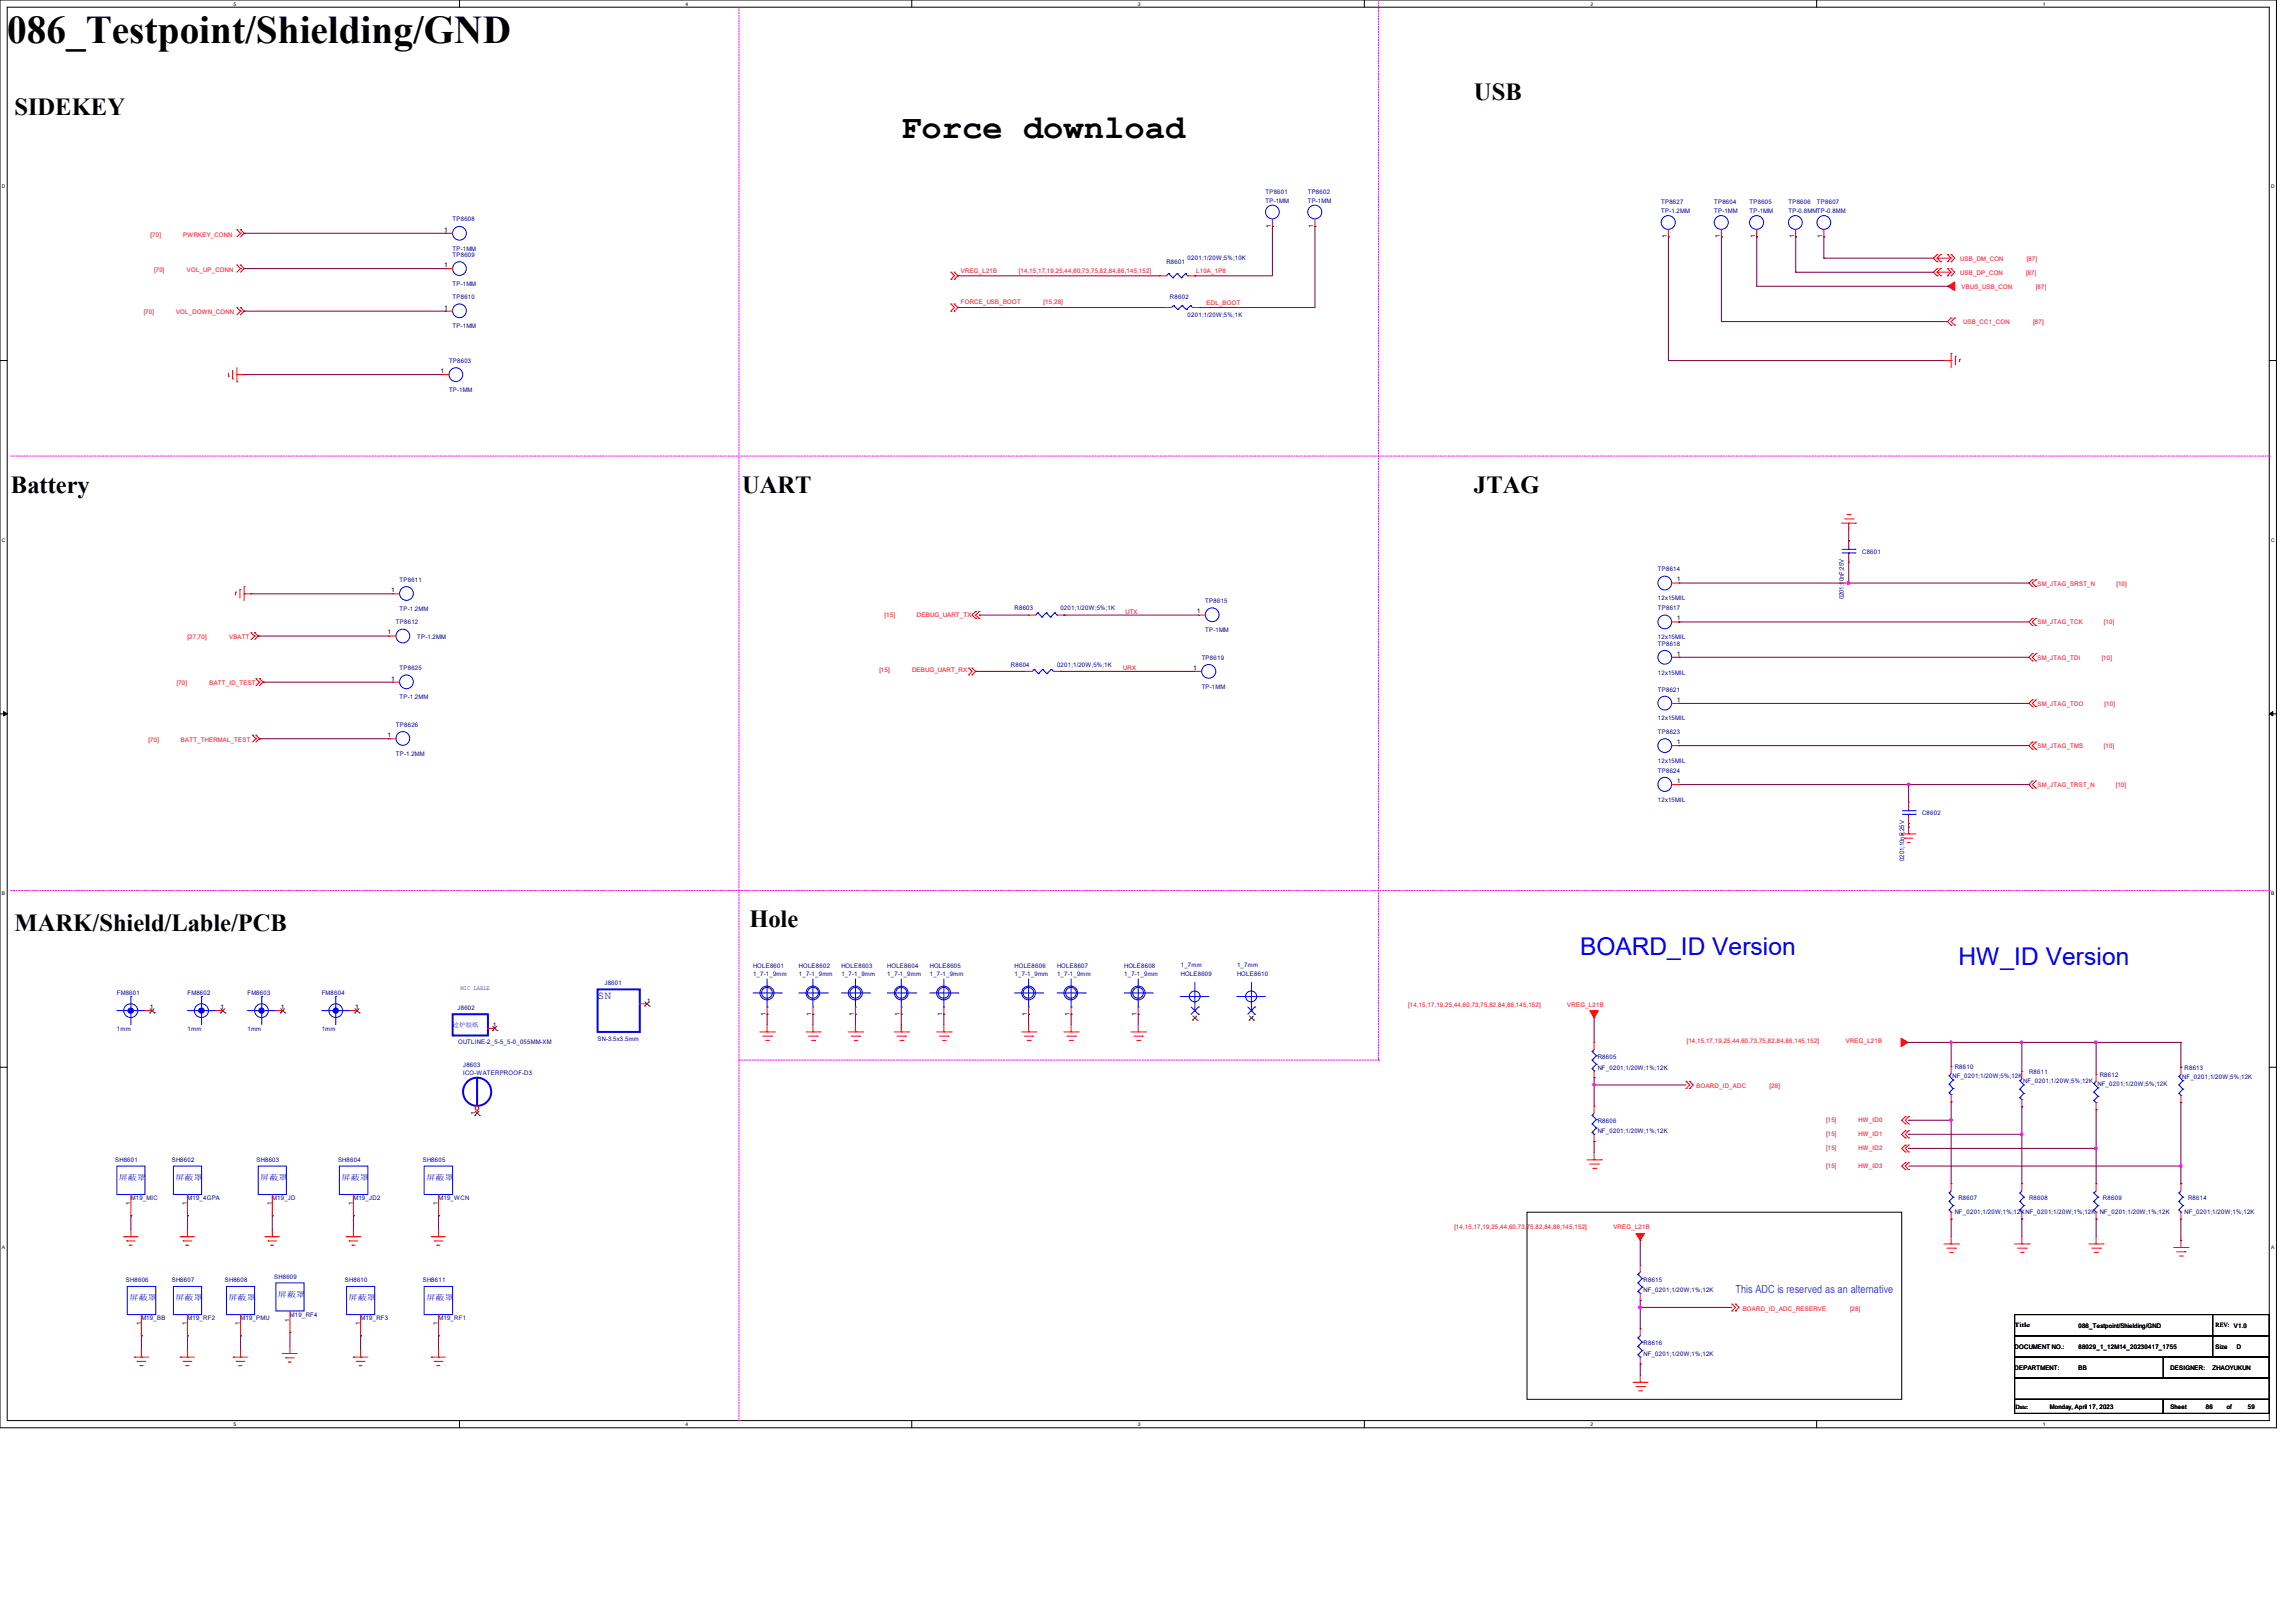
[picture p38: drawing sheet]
<svg xmlns="http://www.w3.org/2000/svg" width="297mm" height="210mm" viewBox="0 0 297 210" stroke-linecap="round" stroke-linejoin="round" font-family="sans-serif">
<defs><g id="words">
<text font-size="5.1" x=".9" y="5.5">086_Testpoint/Shielding/GND</text>
<text font-size="4.4" x="116.6" y="17.8">Force download</text>
<g font-size="3.2">
<text x="1.9" y="14.8">SIDEKEY</text>
<text x="190.7" y="13">USB</text>
<text x="1.4" y="63.8">Battery</text>
<text x="96" y="63.8">UART</text>
<text x="190.7" y="63.8">JTAG</text>
<text x="96.9" y="120">Hole</text>
<text x="1.9" y="120.4">MARK/Shield/Lable/PCB</text>
</g>
<g font-size="3.2" fill="#00f">
<text x="204.4" y="123.6">BOARD_ID Version</text>
<text x="253.3" y="124.9">HW_ID Version</text>
</g>
<text font-size="1.4" fill="#00f" x="77.3" y="129.2">SN</text>
<text font-size="1.4" fill="#8000ff" x="224.5" y="167.3">This ADC is reserved as an alternative</text>
<g font-size="1" fill="#00f">
<text x="15.4" y="152.7">屏蔽罩</text>
<text x="22.7" y="152.7">屏蔽罩</text>
<text x="33.7" y="152.7">屏蔽罩</text>
<text x="44.2" y="152.7">屏蔽罩</text>
<text x="55.2" y="152.7">屏蔽罩</text>
<text x="35.9" y="167.8">屏蔽罩</text>
<text x="16.8" y="168.2">屏蔽罩</text>
<text x="22.7" y="168.2">屏蔽罩</text>
<text x="29.5" y="168.2">屏蔽罩</text>
<text x="45.1" y="168.2">屏蔽罩</text>
<text x="55.2" y="168.2">屏蔽罩</text>
</g>
<g font-size=".8">
<text x="57.4" y="30">1</text>
<text x="164.4" y="29.5" transform="rotate(-90 164.4 29.5)">1</text>
<text x="169.9" y="29.5" transform="rotate(-90 169.9 29.5)">1</text>
<text x="57.4" y="34.5">1</text>
<text x="215.6" y="30.8" transform="rotate(-90 215.6 30.8)">1</text>
<text x="222.5" y="30.8" transform="rotate(-90 222.5 30.8)">1</text>
<text x="227" y="30.8" transform="rotate(-90 227 30.8)">1</text>
<text x="232.1" y="30.8" transform="rotate(-90 232.1 30.8)">1</text>
<text x="235.7" y="30.8" transform="rotate(-90 235.7 30.8)">1</text>
<text x="57.4" y="40">1</text>
<text x="57" y="48.3">1</text>
<text x="50.6" y="76.6">1</text>
<text x="216.9" y="75.2">1</text>
<text x="50.1" y="82.1">1</text>
<text x="154.8" y="79.4">1</text>
<text x="216.9" y="80.3">1</text>
<text x="50.6" y="88.1">1</text>
<text x="154.3" y="86.7">1</text>
<text x="216.9" y="84.8">1</text>
<text x="50.1" y="95.4">1</text>
<text x="216.9" y="90.8">1</text>
<text x="216.9" y="101.3">1</text>
<text x="216.9" y="96.3">1</text>
<text x="19.4" y="130.6">1</text>
<text x="28.5" y="130.6">1</text>
<text x="36.3" y="130.6">1</text>
<text x="45.9" y="130.6">1</text>
<text x="83.7" y="129.8">1</text>
<text x="99" y="131.4" transform="rotate(-90 99 131.4)">1</text>
<text x="104.9" y="131.4" transform="rotate(-90 104.9 131.4)">1</text>
<text x="110.4" y="131.4" transform="rotate(-90 110.4 131.4)">1</text>
<text x="116.4" y="131.4" transform="rotate(-90 116.4 131.4)">1</text>
<text x="121.9" y="131.4" transform="rotate(-90 121.9 131.4)">1</text>
<text x="132.8" y="131.4" transform="rotate(-90 132.8 131.4)">1</text>
<text x="138.3" y="131.4" transform="rotate(-90 138.3 131.4)">1</text>
<text x="147" y="131.4" transform="rotate(-90 147 131.4)">1</text>
<text x="63.8" y="132.8">1</text>
<text x="61.5" y="144.2" transform="rotate(-90 61.5 144.2)">1</text>
<text x="16.9" y="155.9" transform="rotate(-90 16.9 155.9)">1</text>
<text x="24.2" y="155.9" transform="rotate(-90 24.2 155.9)">1</text>
<text x="35.2" y="155.9" transform="rotate(-90 35.2 155.9)">1</text>
<text x="45.7" y="155.9" transform="rotate(-90 45.7 155.9)">1</text>
<text x="56.6" y="155.9" transform="rotate(-90 56.6 155.9)">1</text>
<text x="18.2" y="171.4" transform="rotate(-90 18.2 171.4)">1</text>
<text x="24.2" y="171.4" transform="rotate(-90 24.2 171.4)">1</text>
<text x="31" y="171.4" transform="rotate(-90 31 171.4)">1</text>
<text x="37.5" y="171" transform="rotate(-90 37.5 171)">1</text>
<text x="46.6" y="171.4" transform="rotate(-90 46.6 171.4)">1</text>
<text x="56.6" y="171.4" transform="rotate(-90 56.6 171.4)">1</text>
<text x="260.6" y="171.7">Title</text>
<text x="268.9" y="171.8">086_Testpoint/Shielding/GND</text>
<text x="286.6" y="171.7">REV:</text>
<text x="289" y="171.8">V1.0</text>
<text x="260.6" y="174.5">DOCUMENT NO.:</text>
<text x="260.6" y="177.2">DEPARTMENT:</text>
<text x="268.9" y="177.2">BB</text>
<text x="268.9" y="174.5">88029_1_12M14_20230417_1755</text>
<text x="280.8" y="177.2">DESIGNER:</text>
<text x="286.2" y="177.2">ZHAOYUKUN</text>
<text x="286.6" y="174.5">Size</text>
<text x="289.3" y="174.5">D</text>
<text x="260.7" y="182.3">Date:</text>
<text x="265.2" y="182.4">Monday, April 17, 2023</text>
<text x="280.8" y="182.4">Sheet</text>
<text x="285.3" y="182.4">86</text>
<text x="288" y="182.4">of</text>
<text x="290.8" y="182.4">59</text>
</g>
<g font-size=".8" fill="#000080">
<text x="58.5" y="28.7">TP8608</text>
<text x="163.7" y="25.1">TP8601</text>
<text x="163.7" y="26.2">TP-1MM</text>
<text x="169.2" y="25.1">TP8602</text>
<text x="169.2" y="26.2">TP-1MM</text>
<text x="214.9" y="26.5">TP8627</text>
<text x="214.9" y="27.6">TP-1.2MM</text>
<text x="221.7" y="26.5">TP8604</text>
<text x="221.7" y="27.6">TP-1MM</text>
<text x="226.3" y="26.5">TP8605</text>
<text x="226.3" y="27.6">TP-1MM</text>
<text x="231.4" y="26.5">TP8606</text>
<text x="231.4" y="27.6">TP-0.8MMTP-0.8MM</text>
<text x="235" y="26.5">TP8607</text>
<text x="58.5" y="32.4">TP-1MM</text>
<text x="58.5" y="33.2">TP8609</text>
<text x="150.9" y="34.2">R8601</text>
<text x="153.6" y="33.7">0201;1/20W;5%;10K</text>
<text x="58.5" y="37">TP-1MM</text>
<text x="58.5" y="38.7">TP8610</text>
<text x="151.3" y="38.7">R8602</text>
<text x="153.6" y="41">0201;1/20W;5%;1K</text>
<text x="58.1" y="46.9">TP8603</text>
<text x="58.5" y="42.5">TP-1MM</text>
<text x="58.1" y="50.7">TP-1MM</text>
<text x="240.9" y="71.6">C8601</text>
<text x="51.7" y="75.3">TP8611</text>
<text x="214.5" y="73.9">TP8614</text>
<text x="214.5" y="77.7">12x15MIL</text>
<text x="238.5" y="77.6" transform="rotate(-90 238.5 77.6)">0201;1</text>
<text x="238.5" y="75.2" transform="rotate(-90 238.5 75.2)">0nF;25V</text>
<text x="51.2" y="80.8">TP8612</text>
<text x="51.7" y="79">TP-1.2MM</text>
<text x="54" y="82.6">TP-1.2MM</text>
<text x="131.2" y="79">R8603</text>
<text x="137.2" y="79">0201;1/20W;5%;1K</text>
<text x="155.9" y="78.1">TP8615</text>
<text x="155.9" y="81.8">TP-1MM</text>
<text x="214.5" y="83.5">TP8618</text>
<text x="214.5" y="79">TP8617</text>
<text x="214.5" y="82.7">12x15MIL</text>
<text x="51.7" y="86.7">TP8625</text>
<text x="130.8" y="86.3">R8604</text>
<text x="136.7" y="86.3">0201;1/20W;5%;1K</text>
<text x="155.4" y="85.3">TP8619</text>
<text x="155.4" y="89.1">TP-1MM</text>
<text x="214.5" y="87.3">12x15MIL</text>
<text x="214.5" y="89.5">TP8621</text>
<text x="51.2" y="94.1">TP8626</text>
<text x="51.7" y="90.5">TP-1.2MM</text>
<text x="214.5" y="93.2">12x15MIL</text>
<text x="214.5" y="95">TP8623</text>
<text x="51.2" y="97.8">TP-1.2MM</text>
<text x="214.5" y="100">TP8624</text>
<text x="214.5" y="98.7">12x15MIL</text>
<text x="214.5" y="103.8">12x15MIL</text>
<text x="248.6" y="105.5">C8602</text>
<text x="246.3" y="111.4" transform="rotate(-90 246.3 111.4)">0201;10nF;25V</text>
<text x="97.4" y="125.2">HOLE8601</text>
<text x="103.3" y="125.2">HOLE8602</text>
<text x="108.8" y="125.2">HOLE8603</text>
<text x="114.8" y="125.2">HOLE8604</text>
<text x="120.3" y="125.2">HOLE8605</text>
<text x="131.2" y="125.2">HOLE8606</text>
<text x="136.7" y="125.2">HOLE8607</text>
<text x="145.4" y="125.2">HOLE8608</text>
<text x="152.7" y="125.1">1_7mm</text>
<text x="160" y="125.1">1_7mm</text>
<text x="15.1" y="128.8">FM8601</text>
<text x="24.3" y="128.8">FM8602</text>
<text x="32" y="128.8">FM8603</text>
<text x="41.6" y="128.8">FM8604</text>
<text x="59.2" y="130.7">J8602</text>
<text x="78.2" y="127.5">J8601</text>
<text x="97.4" y="126.3">1_7-1_9mm</text>
<text x="103.3" y="126.3">1_7-1_9mm</text>
<text x="108.8" y="126.3">1_7-1_9mm</text>
<text x="114.8" y="126.3">1_7-1_9mm</text>
<text x="120.3" y="126.3">1_7-1_9mm</text>
<text x="131.2" y="126.3">1_7-1_9mm</text>
<text x="136.7" y="126.3">1_7-1_9mm</text>
<text x="145.4" y="126.3">1_7-1_9mm</text>
<text x="152.7" y="126.2">HOLE8609</text>
<text x="160" y="126.2">HOLE8610</text>
<text x="15.1" y="133.3">1mm</text>
<text x="24.3" y="133.3">1mm</text>
<text x="32" y="133.3">1mm</text>
<text x="41.6" y="133.3">1mm</text>
<text x="59.3" y="135.1">OUTLINE-2_5-5_5-0_055MM-XM</text>
<text x="77.3" y="134.7">SN-3.5x3.5mm</text>
<text x="206.7" y="137">R8605</text>
<text x="59.9" y="138">J8603</text>
<text x="59.9" y="139.1">ICO-WATERPROOF-D3</text>
<text x="206.7" y="138.4">NF_0201;1/20W;1%;12K</text>
<text x="252.6" y="139.5">NF_0201;1/20W;5%;12K</text>
<text x="252.9" y="138.3">R8610</text>
<text x="261.7" y="140.1">NF_0201;1/20W;5%;12K</text>
<text x="262.5" y="138.9">R8611</text>
<text x="271.3" y="140.5">NF_0201;1/20W;5%;12K</text>
<text x="271.6" y="139.3">R8612</text>
<text x="282.3" y="139.6">NF_0201;1/20W;5%;12K</text>
<text x="282.6" y="138.4">R8613</text>
<text x="206.7" y="145.2">R8606</text>
<text x="206.7" y="146.6">NF_0201;1/20W;1%;12K</text>
<text x="14.9" y="150.4">SH8601</text>
<text x="16.9" y="155.3">M19_MIC</text>
<text x="22.2" y="150.4">SH8602</text>
<text x="24.3" y="155.3">M19_4GPA</text>
<text x="33.2" y="150.4">SH8603</text>
<text x="35.2" y="155.3">M19_JD</text>
<text x="43.7" y="150.4">SH8604</text>
<text x="45.7" y="155.3">M19_JD2</text>
<text x="54.7" y="150.4">SH8605</text>
<text x="56.7" y="155.3">M19_WCN</text>
<text x="253.3" y="155.3">R8607</text>
<text x="262.5" y="155.3">R8608</text>
<text x="272" y="155.3">R8609</text>
<text x="283" y="155.3">R8614</text>
<text x="252.9" y="157.1">NF_0201;1/20W;1%;12KNF_0201;1/20W;1%;12K NF_0201;1/20W;1%;12K</text>
<text x="282.6" y="157.1">NF_0201;1/20W;1%;12K</text>
<text x="16.3" y="165.9">SH8606</text>
<text x="22.2" y="165.9">SH8607</text>
<text x="29.1" y="165.9">SH8608</text>
<text x="35.5" y="165.5">SH8609</text>
<text x="44.6" y="165.9">SH8610</text>
<text x="54.7" y="165.9">SH8611</text>
<text x="212.6" y="165.8">R8615</text>
<text x="212.6" y="167.2">NF_0201;1/20W;1%;12K</text>
<text x="18.3" y="170.9">M19_BB</text>
<text x="24.3" y="170.9">M19_RF2</text>
<text x="31.1" y="170.9">M19_PMU</text>
<text x="37.5" y="170.4">M19_RF4</text>
<text x="46.7" y="170.9">M19_RF3</text>
<text x="56.7" y="170.9">M19_RF1</text>
<text x="212.6" y="174.1">R8616</text>
<text x="212.6" y="175.4">NF_0201;1/20W;1%;12K</text>
</g>
<g font-size=".8" fill="#f00">
<text x="19.5" y="30.6">[70]</text>
<text x="19.9" y="35.2">[70]</text>
<text x="23.7" y="30.6">PWRKEY_CONN</text>
<text x="24.2" y="35.2">VOL_UP_CONN</text>
<text x="124.3" y="35.3">VREG_L21B</text>
<text x="131.8" y="35.3">[14,15,17,19,25,44,60,73,75,82,84,86,145,152]</text>
<text x="154.7" y="35.3">L10A_1P8</text>
<text x="253.6" y="33.8">USB_DM_CON</text>
<text x="253.6" y="35.6">USB_DP_CON</text>
<text x="262.1" y="35.6">[87]</text>
<text x="262.2" y="33.8">[87]</text>
<text x="18.6" y="40.6">[70]</text>
<text x="22.8" y="40.6">VOL_DOWN_CONN</text>
<text x="124.3" y="39.4">FORCE_USB_BOOT</text>
<text x="135" y="39.4">[15,28]</text>
<text x="156.1" y="39.4">EDL_BOOT</text>
<text x="253.7" y="37.3">VBUS_USB_CON</text>
<text x="254" y="41.9">USB_CC1_CON</text>
<text x="263" y="41.9">[87]</text>
<text x="263.4" y="37.3">[87]</text>
<text x="263.6" y="75.8">SM_JTAG_SRST_N</text>
<text x="273.8" y="75.8">[10]</text>
<text x="24.3" y="82.7">[27,70]</text>
<text x="29.6" y="82.7">VBATT</text>
<text x="114.4" y="79.8">[15]</text>
<text x="118.6" y="79.8">DEBUG_UART_TX</text>
<text x="145.6" y="79.4">UTX</text>
<text x="263.6" y="80.8">SM_JTAG_TCK</text>
<text x="272.2" y="80.8">[10]</text>
<text x="22.9" y="88.6">[70]</text>
<text x="27.1" y="88.6">BATT_ID_TEST</text>
<text x="113.7" y="87">[15]</text>
<text x="118" y="87">DEBUG_UART_RX</text>
<text x="145.3" y="86.7">URX</text>
<text x="263.6" y="85.3">SM_JTAG_TDI</text>
<text x="271.9" y="85.3">[10]</text>
<text x="19.2" y="96">[70]</text>
<text x="23.4" y="96">BATT_THERMAL_TEST</text>
<text x="263.6" y="91.3">SM_JTAG_TDO</text>
<text x="272.2" y="91.3">[10]</text>
<text x="263.6" y="96.8">SM_JTAG_TMS</text>
<text x="263.6" y="101.8">SM_JTAG_TRST_N</text>
<text x="272.2" y="96.8">[10]</text>
<text x="273.7" y="101.8">[10]</text>
<text x="182.2" y="130.3">[14,15,17,19,25,44,60,73,75,82,84,86,145,152]</text>
<text x="202.7" y="130.3">VREG_L21B</text>
<text x="218.2" y="135">[14,15,17,19,25,44,60,73,75,82,84,86,145,152]</text>
<text x="238.8" y="135">VREG_L21B</text>
<text x="219.5" y="140.8">BOARD_ID_ADC</text>
<text x="228.9" y="140.8">[28]</text>
<text x="236.2" y="145.2">[15]</text>
<text x="236.2" y="147">[15]</text>
<text x="236.2" y="148.8">[15]</text>
<text x="240.4" y="145.2">HW_ID0</text>
<text x="240.4" y="147">HW_ID1</text>
<text x="240.4" y="148.8">HW_ID2</text>
<text x="236.2" y="151.1">[15]</text>
<text x="240.4" y="151.1">HW_ID3</text>
<text x="188.1" y="159">[14,15,17,19,25,44,60,73,75,82,84,86,145,152]</text>
<text x="208.7" y="159">VREG_L21B</text>
<text x="225.4" y="169.6">BOARD_ID_ADC_RESERVE</text>
<text x="239.3" y="169.6">[28]</text>
</g>
<g font-size=".8" fill="#00f">
<text x="59.6" y="128.1">MIC LABLE</text>
<text x="58.5" y="132.8">过炉胶纸</text>
</g>
<g font-size=".6">
<text x="30.2" y=".7">5</text>
<text x="88.7" y=".7">4</text>
<text x="147.2" y=".7">3</text>
<text x="205.7" y=".7">2</text>
<text x="264.2" y=".7">1</text>
<text x=".3" y="24.4">D</text>
<text x="293.8" y="24.4">D</text>
<text x=".3" y="70.1">C</text>
<text x="293.8" y="70.1">C</text>
<text x=".3" y="115.8">B</text>
<text x="293.8" y="115.8">B</text>
<text x=".3" y="161.5">A</text>
<text x="293.8" y="161.5">A</text>
<text x="30.2" y="184.5">5</text>
<text x="88.7" y="184.5">4</text>
<text x="147.2" y="184.5">3</text>
<text x="205.7" y="184.5">2</text>
<text x="264.2" y="184.5">1</text>
</g>
</g></defs>
<g fill="none" stroke="#000" stroke-width=".13">
<path d="M0 0h294.5v184.7h-294.5zM.9 .9h292.6v182.9h-292.6zM59.4 0v.9M117.9 0v.9M176.5 0v.9M235 0v.9M0 46.7h.9M293.5 46.7h1M0 92.4h.9M.5 92.1l.4 .3-.4 .2zM293.5 92.4l.5-.3v.5zM293.5 92.4h1"/>
<path d="M0 138.1h.9M293.5 138.1h1M197.5 156.8h48.5v24.3h-48.5zM59.4 183.8v.9M117.9 183.8v.9M176.5 183.8v.9M235 183.8v.9"/>
</g>
<path d="M.5 92.1l.4 .3-.4 .2zM293.5 92.4l.5-.3v.5z" fill="#000"/>
<path d="M95.6 .9v182.9M178.3 0v137.2M1.4 59h292.1M293.5 59h.1M1.4 115.2h292.1M293.5 115.2h.1M95.6 137.2h82.7M178.3 137.2h.1M95.6 183.8h.1" fill="none" stroke="#f0f" stroke-width=".13" stroke-dasharray=".2 .2"/>
<g fill="none" stroke="#f00" stroke-width=".13">
<path d="M250.6 33.9h.1M250.6 32.9h.1M250.6 33.4h.1M250.6 35.7h.1M250.6 34.8h.1M250.6 35.2h.1M250.6 32.9l-.5 .5 .5 .5M250.6 33.4l.4 .5M250.6 33.4h1.8M250.6 34.8l-.5 .4 .5 .5M250.6 35.2l.4 .5M250.6 35.2h1.8"/>
<path d="M251 32.9h.1M251 33.9h.1M251 34.8h.1M251 35.7h.1M251 34.8l-.4 .4M251 32.9l-.4 .5M251.9 32.9h.1M251.9 33.9h.1M251.9 34.8h.1M251.9 35.7h.1M251.9 32.9l.5 .5M251.9 34.8l.5 .4"/>
<path d="M252.4 32.9h.1M252.4 33.9h.1M252.4 34.8h.1M252.4 35.7h.1M252.4 32.9l.5 .5-.5 .5M252.4 33.4l-.5 .5M252.4 34.8l.5 .4-.5 .5M252.4 35.2l-.5 .5M29.5 48.7h.1M29.5 48.3v.4M30.1 49h.1M30.1 47.9v1.1"/>
<path d="M30.6 48.5h.1M30.6 49.4h.1M30.6 48.5h1M30.6 47.6v1.8M251.5 46.7h.9M252.4 46.7h.1M252.4 45.7h.1M252.4 45.7v1.9M252.9 46.1h.1M252.9 46.1v1.1M253.5 46.5h.1M253.5 46.5v.3"/>
<path d="M30.5 76.6h.1M30.5 76.6v.4M31 76.3h.1M31 76.3v1.1M31.6 76.8h.1M31.6 75.9h.1M31.6 76.8h.9M31.6 75.9v1.8M238.2 67.7h1.8M238.6 67.1h1.1M238.9 66.6h.4M239.1 67.7h.1"/>
<path d="M239.1 67.7v.9M239.3 66.6h.1M239.7 67.1h.1M240 67.7h.1M32.5 81.9h.1M32.5 81.9l.4 .4M32.9 82.3h.1M32.9 81.9h.1M32.9 82.3l-.4 .5M32.9 81.9l.5 .4M33.4 82.3h.1M33.4 82.3l-.5 .5"/>
<path d="M246 107.9h.1M246 107.9h1.8M246.3 108.5h.1M246.3 108.5h1.1M246.7 109h.1M246.7 109h.4M246.9 107.9h.1M246.9 107v.9M98.3 133.5h1.9M98.7 134.1h1.1M99.1 134.6h.3M99.2 133.5h.1"/>
<path d="M99.2 132.6v.9M99.4 134.6h.1M99.8 134.1h.1M100.2 133.5h.1M104.3 133.5h1.8M104.6 134.1h1.1M105 134.6h.4M105.2 133.5h.1M105.2 132.6v.9M105.4 134.6h.1M105.7 134.1h.1M106.1 133.5h.1"/>
<path d="M109.7 133.5h1.9M110.1 134.1h1.1M110.5 134.6h.3M110.7 133.5h.1M110.7 132.6v.9M110.8 134.6h.1M111.2 134.1h.1M111.6 133.5h.1M115.7 133.5h1.8M116 134.1h1.1M116.4 134.6h.4M116.6 133.5h.1"/>
<path d="M116.6 132.6v.9M116.8 134.6h.1M117.1 134.1h.1M117.5 133.5h.1M121.2 133.5h1.8M121.5 134.1h1.1M121.9 134.6h.4M122.1 133.5h.1M122.1 132.6v.9M122.3 134.6h.1M122.6 134.1h.1M123 133.5h.1"/>
<path d="M132.2 133.5h1.8M132.5 134.1h1.1M132.9 134.6h.4M133.1 133.5h.1M133.1 132.6v.9M133.3 134.6h.1M133.6 134.1h.1M134 133.5h.1M137.6 133.5h1.8M138 134.1h1.1M138.3 134.6h.4M138.6 133.5h.1"/>
<path d="M138.6 132.6v.9M138.7 134.6h.1M139.1 134.1h.1M139.4 133.5h.1M146.3 133.5h1.9M146.7 134.1h1.1M147.1 134.6h.3M147.2 133.5h.1M147.2 132.6v.9M147.4 134.6h.1M147.8 134.1h.1M148.2 133.5h.1"/>
<path d="M16.9 159.1v.9M24.3 159.1v.9M35.2 159.1v.9M45.7 159.1v.9M56.7 159.1v.9M205.3 150.1h1.8M205.7 150.6h1.1M206 151.2h.4M206.2 150.1h.1M206.2 149.1v1M206.4 151.2h.1M206.8 150.6h.1"/>
<path d="M207.1 150.1h.1M16 160h.1M16 160h1.9M16.4 160.6h.1M16.4 160.6h1.1M16.8 161.1h.1M16.8 161.1h.3M16.9 160h.1M17.4 175.6h.1M17.4 175.6h1.8M17.7 176.1h.1M17.7 176.1h1.1"/>
<path d="M18.1 176.7h.1M18.1 176.7h.4M18.3 175.6h.1M18.3 174.7v.9M23.3 160h.1M23.3 175.6h.1M23.3 160h1.8M23.3 175.6h1.8M23.7 160.6h.1M23.7 176.1h.1M23.7 160.6h1.1M23.7 176.1h1.1"/>
<path d="M24 161.1h.1M24 176.7h.1M24 161.1h.4M24 176.7h.4M24.3 160h.1M24.3 175.6h.1M24.3 174.7v.9M30.2 175.6h.1M30.2 175.6h1.8M30.6 176.1h.1M30.6 176.1h1.1M30.9 176.7h.1"/>
<path d="M30.9 176.7h.4M31.1 175.6h.1M31.1 174.7v.9M34.3 160h.1M34.3 160h1.9M34.7 160.6h.1M34.7 160.6h1.1M35.1 161.1h.1M35.1 161.1h.3M35.2 160h.1M36.6 175.1h.1M36.6 175.1h1.8"/>
<path d="M37 175.7h.1M37 175.7h1.1M37.3 176.2h.1M37.3 176.2h.4M37.5 175.1h.1M37.5 174.2v.9M44.8 160h.1M44.8 160h1.9M45.2 160.6h.1M45.2 160.6h1.1M45.6 161.1h.1M45.6 161.1h.3"/>
<path d="M45.7 160h.1M45.7 175.6h.1M45.7 175.6h1.9M46.1 176.1h.1M46.1 176.1h1.1M46.5 176.7h.1M46.5 176.7h.3M46.7 175.6h.1M46.7 174.7v.9M55.8 160h.1M55.8 175.6h.1M55.8 160h1.8"/>
<path d="M55.8 175.6h1.8M56.2 160.6h.1M56.2 176.1h.1M56.2 160.6h1.1M56.2 176.1h1.1M56.5 161.1h.1M56.5 176.7h.1M56.5 161.1h.4M56.5 176.7h.4M56.7 160h.1M56.7 175.6h.1M56.7 174.7v.9"/>
<path d="M211.2 178.9h1.9M211.6 179.4h1.1M212 180h.3M212.2 178.9h.1M212.2 178v.9M212.3 180h.1M212.7 179.4h.1M213.1 178.9h.1M251.5 161h1.8M251.8 161.5h1.1M252.2 162.1h.4M252.4 161h.1"/>
<path d="M252.4 160v1M252.6 162.1h.1M252.9 161.5h.1M253.3 161h.1M260.6 161h1.9M261 161.5h1.1M261.4 162.1h.3M261.5 161h.1M261.5 160v1M261.7 162.1h.1M262.1 161.5h.1M262.5 161h.1"/>
<path d="M270.2 161h1.8M270.6 161.5h1.1M270.9 162.1h.4M271.1 161h.1M271.1 160v1M271.3 162.1h.1M271.7 161.5h.1M272 161h.1M281.2 161.4h1.8M281.6 162h1.1M281.9 162.5h.4M282.1 161.4h.1"/>
<path d="M282.1 160.5v.9M282.3 162.5h.1M282.7 162h.1M283 161.4h.1"/>
</g>
<path d="M251.9 37l1-.5v1.1z" fill-rule="evenodd" fill="#f00"/>
<g fill="none" stroke="#f00" stroke-width=".13">
<path d="M30.6 29.7h.1M30.6 34.3h.1M30.6 39.8h.1M30.6 29.7l.5 .5M30.6 34.3l.5 .5M30.6 39.8l.5 .5M31.1 30.2h.1M31.1 29.7h.1M31.1 34.8h.1M31.1 34.3h.1M31.1 39.8h.1M31.1 30.2l-.5 .4"/>
<path d="M31.1 29.7l.5 .5M31.1 34.8l-.5 .4M31.1 34.3l.5 .5M31.1 39.8l.5 .5M31.6 30.2h.1M31.6 34.8h.1M31.6 30.2l-.5 .4M31.6 34.8l-.5 .4M123 35.2h.1M123 36.2h.1M123 39.3h.1M123 35.2l.4 .5-.4 .5"/>
<path d="M123 39.3l.4 .5-.4 .5M123.4 36.2h.1M123.4 35.2h.1M123.4 39.3h.1M123.4 35.2l.5 .5-.5 .5M123.4 39.3l.5 .5-.5 .5M251.9 37l1-.5v1.1zM31.1 40.3h.1M31.1 40.3l-.5 .4M31.6 40.3h.1M31.6 40.3l-.5 .4M123 40.3h.1"/>
<path d="M123.4 40.3h.1M252.4 41.1h.1M252.4 42.1h.1M252.4 41.1l-.5 .5 .5 .5M252.9 42.1h.1M252.9 41.1h.1M252.9 41.1l-.5 .5 .5 .5M126.2 79.1h.1M126.2 79.1l-.5 .5 .5 .4M126.7 79.1h.1M126.7 79.1l-.5 .5 .5 .4M262.9 75h.1"/>
<path d="M262.9 75.9h.1M262.9 75l-.4 .4 .4 .5M263.4 75.9h.1M263.4 75h.1M263.4 75l-.5 .4 .5 .5M32.7 95.1h.1M32.7 95.1l.4 .5M33.1 87.8h.1M33.1 95.6h.1M33.1 95.1h.1M33.1 87.8l.5 .5M33.1 95.6l-.4 .4"/>
<path d="M33.1 95.1l.5 .5M33.6 88.3h.1M33.6 87.8h.1M33.6 95.6h.1M33.6 88.3l-.5 .4M33.6 87.8l.4 .5M33.6 95.6l-.5 .4M34 88.3h.1M34 88.3l-.4 .4M125.3 86.4h.1M125.3 87.3h.1M125.3 86.4l.4 .5-.4 .4"/>
<path d="M125.7 87.3h.1M125.7 86.4h.1M125.7 86.4l.5 .5-.5 .4M126.2 80h.1M126.7 80h.1M262.9 80h.1M262.9 80.9h.1M262.9 84.6h.1M262.9 85.5h.1M262.9 90.6h.1M262.9 91.4h.1M262.9 96h.1"/>
<path d="M262.9 96.9h.1M262.9 80l-.4 .5 .4 .4M262.9 84.6l-.4 .4 .4 .5M262.9 90.6l-.4 .4 .4 .4M262.9 96l-.4 .5 .4 .4M263.4 80.9h.1M263.4 80h.1M263.4 85.5h.1M263.4 84.6h.1M263.4 91.4h.1M263.4 90.6h.1M263.4 96.9h.1"/>
<path d="M263.4 96h.1M263.4 80l-.5 .5 .5 .4M263.4 84.6l-.5 .4 .5 .5M263.4 90.6l-.5 .4 .5 .4M263.4 96l-.5 .5 .5 .4M262.9 101h.1M262.9 102h.1M262.9 101l-.4 .5 .4 .5M263.4 102h.1M263.4 101h.1M263.4 101l-.5 .5 .5 .5"/>
</g>
<path d="M245.9 134.3l.9 .6-.9 .5z" fill-rule="evenodd" fill="#f00"/>
<path d="M245.9 134.3l.9 .6-.9 .5zM246.5 144.5h.1M246.5 145.4h.1M246.5 144.5l-.5 .4 .5 .5M246.9 144.5h.1M246.9 145.4h.1M246.9 144.5l-.4 .4 .4 .5" fill="none" stroke="#f00" stroke-width=".13"/>
<path d="M205.7 130.8h1.1l-.6 .9z" fill-rule="evenodd" fill="#f00"/>
<g fill="none" stroke="#f00" stroke-width=".13">
<path d="M205.7 130.8h1.1l-.6 .9zM218.1 139.9h.1M218.1 139.9l.5 .5-.5 .4M218.6 139.9h.1M218.6 139.9l.4 .5-.4 .4M218.1 140.8h.1M218.6 140.8h.1M246.5 146.3h.1M246.5 147.2h.1M246.5 148.2h.1M246.5 149.1h.1M246.5 150.5h.1"/>
<path d="M246.5 151.3h.1M246.5 146.3l-.5 .5 .5 .4M246.5 148.2l-.5 .4 .5 .5M246.5 150.5l-.5 .4 .5 .4M246.9 146.3h.1M246.9 147.2h.1M246.9 148.2h.1M246.9 149.1h.1M246.9 150.5h.1M246.9 151.3h.1M246.9 146.3l-.4 .5 .4 .4M246.9 148.2l-.4 .4 .4 .5"/>
<path d="M246.9 150.5l-.4 .4 .4 .4"/>
</g>
<path d="M211.6 159.6h1.1l-.5 .9z" fill-rule="evenodd" fill="#f00"/>
<g fill="none" stroke="#f00" stroke-width=".13">
<path d="M164.6 29.3h.1M164.6 28.4v.9M57.1 48.5h.1M57.1 48.5h1M110.7 131.2h.1M110.7 130.3v.9M116.6 131.2h.1M116.6 130.3v.9M133.1 131.2h.1M133.1 130.3v.9M271.1 139h.1M271.1 139v.9"/>
<path d="M24.3 157.3h.1M24.3 154.6v2.7M211.6 159.6h1.1l-.5 .9zM271.1 143.6h.1M271.1 153.2h.1M271.1 157.7h.1M271.1 142.7v.9M271.1 153.2v.9M271.1 156.8v.9M31.1 172.8h.1M31.1 170.1v2.7M46.7 172.8h.1"/>
<path d="M46.7 170.1v2.7M224 169.6h.1M224 168.7h.1M224 168.7l.5 .5-.5 .4M224.5 169.6h.1M224.5 168.7h.1M224.5 168.7l.5 .5-.5 .4"/>
</g>
<path d="M260.6 170.1h25.6v2.7h-25.6zM260.6 172.8h25.6v2.8h-25.6zM260.6 178.3h32.9v2.8h-32.9zM260.6 175.6h32.9v2.7h-32.9zM279.8 175.6h13.7v2.7h-13.7zM286.2 170.1h7.3v2.7h-7.3zM286.2 172.8h7.3v2.8h-7.3zM260.6 181.1h19.2v1.8h-19.2zM279.8 181.1h13.7v1.8h-13.7z" fill="none" stroke="#000" stroke-width=".13"/>
<g fill="none" stroke="#00f" stroke-width=".13">
<path d="M15.1 130.8h3.7M16.9 128.9h.1M16.9 128.9v3.7M18.8 130.8h.1M108.8 128.5h3.7M110.7 130.3h.1M110.7 126.7v3.6M112.5 128.5h.1M114.8 128.5h3.6M116.6 130.3h.1M116.6 126.7v3.6M118.4 128.5h.1"/>
<path d="M131.2 128.5h3.7M133.1 130.3h.1M133.1 126.7v3.6M134.9 128.5h.1M271.1 139.9l-.3 .3M22.4 150.9h3.7v3.7h-3.7zM270.8 140.2h.1M270.8 141.3h.1M270.8 142.4h.1M270.8 154.3h.1M270.8 155.4h.1M270.8 156.5h.1"/>
<path d="M270.8 140.2l.6 .6M270.8 141.3l.6 .6M270.8 142.4l.3 .3M270.8 154.3l.6 .6M270.8 155.4l.6 .6M270.8 156.5l.3 .3M271.1 142.7h.1M271.1 156.8h.1M271.1 154.1l-.3 .2M271.4 140.8h.1M271.4 141.9h.1M271.4 154.9h.1"/>
<path d="M271.4 156h.1M271.4 140.8l-.6 .5M271.4 141.9l-.6 .5M271.4 154.9l-.6 .5M271.4 156l-.6 .5M29.3 166.5h3.6v3.6h-3.6zM44.8 166.5h3.7v3.6h-3.7z"/>
<circle cx="164.6" cy="27.4" r=".89"/>
<circle cx="59" cy="48.5" r=".89"/>
<circle cx="16.9" cy="130.8" r=".9"/>
<circle cx="110.6" cy="128.5" r=".7"/>
<circle cx="110.6" cy="128.5" r=".9"/>
<circle cx="116.6" cy="128.5" r=".89"/>
<circle cx="116.6" cy="128.5" r=".71"/>
<circle cx="133" cy="128.5" r=".7"/>
<circle cx="133.1" cy="128.5" r=".89"/>
</g>
<circle cx="16.9" cy="130.8" r=".35" fill="#00f"/>
<g fill="none" stroke="#00f" stroke-width=".13">
<path d="M238.3 71.5h1.6M238.3 71.1h1.6M239.1 71.1h.1M239.1 71.5h.1M239.1 70.9v.2M239.1 71.5v.3M239.9 71.5h.1M239.9 71.1h.1M32 130.8h3.7M33.9 128.9h.1M33.9 128.9v3.7M35.7 130.8h.1"/>
<path d="M97.4 128.5h3.6M99.2 130.3h.1M99.2 126.7v3.6M101 128.5h.1M145.4 128.5h3.7M147.2 130.3h.1M147.2 126.7v3.6M149.1 128.5h.1M33.4 150.9h3.6v3.7h-3.6zM54.9 166.5h3.6v3.6h-3.6z"/>
<circle cx="227.2" cy="28.8" r=".9"/>
<circle cx="235.9" cy="28.8" r=".89"/>
<circle cx="16.9" cy="130.8" r=".35"/>
<circle cx="33.8" cy="130.8" r=".89"/>
<circle cx="99.2" cy="128.5" r=".7"/>
<circle cx="99.2" cy="128.5" r=".9"/>
<circle cx="147.2" cy="128.5" r=".7"/>
<circle cx="147.2" cy="128.5" r=".9"/>
</g>
<g fill="none" stroke="#f00" stroke-width=".13">
<path d="M227.2 30.6h.1M227.2 29.7v.9M235.9 30.6h.1M235.9 29.7v.9M239.1 70h.1M239.1 72.7h.1M239.1 70v.9M239.1 71.8v.9M18.8 130.8h.9M19.7 130.8h.1M99.2 131.2h.1M99.2 130.3v.9"/>
<path d="M147.2 131.2h.1M147.2 130.3v.9M35.2 157.3h.1M35.2 154.6v2.7M56.7 172.8h.1M56.7 170.1v2.7"/>
</g>
<path d="M19.4 131.1h.1M19.4 130.5l.6 .6M19.9 130.5l-.5 .6M20 131.1h.1" fill="none" stroke="#804000" stroke-width=".13"/>
<circle cx="33.8" cy="130.8" r=".34" fill="#00f"/>
<g fill="none" stroke="#00f" stroke-width=".13">
<path d="M151.8 39.5h.1M151.8 39.5l-.2 .3M151.8 39.5l.6 .5M152.9 39.5h.1M152.9 39.5l-.5 .5M152.9 39.5l.6 .5M154 39.5h.1M154 39.5l-.5 .5M154 39.5l.3 .3M154.3 39.8h.1M152.4 40h.1M153.5 40h.1"/>
<path d="M134.2 79.3h.1M134.2 79.3l-.2 .3M134.2 79.3l.6 .5M134.8 79.8h.1M135.3 79.3h.1M135.3 79.3l-.5 .5M135.3 79.3l.6 .5M135.9 79.8h.1M136.4 79.3h.1M136.4 79.3l-.5 .5M136.4 79.3l.3 .3M136.7 79.6h.1"/>
<path d="M133.8 86.6h.1M133.8 86.6l-.3 .3M133.8 86.6l.5 .6M134.3 87.2h.1M134.9 86.6h.1M134.9 86.6l-.6 .6M134.9 86.6l.5 .6M135.4 87.2h.1M136 86.6h.1M136 86.6l-.6 .6M136 86.6l.3 .3M136.3 86.9h.1"/>
<path d="M246.1 105.4h1.6M246.1 104.9h1.6M246.9 104.9h.1M246.9 105.4h.1M246.9 104.7v.2M246.9 105.4v.2M247.7 105.4h.1M247.7 104.9h.1M103.3 128.5h3.7M105.2 130.3h.1M105.2 126.7v3.6M107 128.5h.1"/>
<path d="M120.3 128.5h3.6M122.1 130.3h.1M122.1 126.7v3.6M123.9 128.5h.1M152.7 128.9h.1M152.7 128.9h3.7M154.1 130.3l.9 .9M154.6 130.8h.1M154.6 127.1v3.7M155 131.2h.1M155 130.3h.1M155 130.3l-.9 .9"/>
<path d="M160 128.9h.1M160 128.9h3.7M161.4 130.3l.9 .9M161.9 130.8h.1M161.9 127.1v3.7M162.3 131.2h.1M162.3 130.3h.1M162.3 130.3l-.9 .9M206 136.1h.1M206 137.2h.1M206 138.3h.1M206 136.1l.5 .5"/>
<path d="M206 137.2l.5 .5M206 138.3l.2 .3M206.2 138.6h.1M206.2 135.8l-.2 .3M206.5 136.6h.1M206.5 137.7h.1M206.5 136.6l-.5 .6M206.5 137.7l-.5 .6M252.1 139.2h.1M252.1 139.2l.5 .5M252.4 138.9l-.3 .3M252.6 139.7h.1"/>
<path d="M252.6 139.7l-.5 .6M281.9 139.3h.1M281.9 139.3l.5 .5M282.1 139l-.2 .3M282.4 139.8h.1M282.4 139.8l-.5 .6M43.9 150.9h3.7v3.7h-3.7zM54.9 150.9h3.6v3.7h-3.6zM206 144.3h.1M206 145.4h.1M206 146.5h.1M206 144.3l.5 .6"/>
<path d="M206 145.4l.5 .6M206 146.5l.2 .3M206.2 146.8h.1M206.2 144l-.2 .3M206.5 144.9h.1M206.5 146h.1M206.5 144.9l-.5 .5M206.5 146l-.5 .5M252.1 140.3h.1M252.1 141.4h.1M252.1 154.3h.1M252.1 155.4h.1"/>
<path d="M252.1 156.5h.1M252.1 140.3l.5 .5M252.1 141.4l.3 .2M252.1 154.3l.5 .6M252.1 155.4l.5 .6M252.1 156.5l.3 .3M252.4 141.6h.1M252.4 156.8h.1M252.4 154.1l-.3 .2M252.6 140.8h.1M252.6 154.9h.1M252.6 156h.1"/>
<path d="M252.6 140.8l-.5 .6M252.6 154.9l-.5 .5M252.6 156l-.5 .5M281.9 140.4h.1M281.9 141.5h.1M281.9 140.4l.5 .5M281.9 141.5l.2 .2M282.1 141.7h.1M282.4 140.9h.1M282.4 140.9l-.5 .6M16.5 166.5h3.7v3.6h-3.7zM35.7 166h3.6v3.6h-3.6z"/>
<path d="M211.9 164.9h.1M211.9 166h.1M211.9 167.1h.1M211.9 173.1h.1M211.9 174.2h.1M211.9 175.3h.1M211.9 164.9l.5 .5M211.9 166l.5 .5M211.9 167.1l.3 .2M211.9 173.1l.5 .6M211.9 174.2l.5 .6M211.9 175.3l.3 .3"/>
<path d="M212.2 167.3h.1M212.2 175.6h.1M212.2 164.6l-.3 .3M212.2 172.8l-.3 .3M212.4 165.4h.1M212.4 166.5h.1M212.4 173.7h.1M212.4 174.8h.1M212.4 165.4l-.5 .6M212.4 166.5l-.5 .6M212.4 173.7l-.5 .5M212.4 174.8l-.5 .5"/>
<circle cx="59.4" cy="30.2" r=".89"/>
<circle cx="59.4" cy="34.8" r=".89"/>
<circle cx="170.1" cy="27.4" r=".9"/>
<circle cx="215.8" cy="28.8" r=".9"/>
<circle cx="222.7" cy="28.8" r=".9"/>
<circle cx="59.4" cy="40.2" r=".89"/>
<circle cx="52.6" cy="76.8" r=".89"/>
<circle cx="156.8" cy="79.5" r=".89"/>
<circle cx="215.3" cy="75.4" r=".89"/>
<circle cx="52.1" cy="95.5" r=".89"/>
<circle cx="52.1" cy="82.3" r=".89"/>
<circle cx="52.6" cy="88.2" r=".89"/>
<circle cx="156.4" cy="86.9" r=".9"/>
<circle cx="215.3" cy="85" r=".89"/>
<circle cx="215.3" cy="91" r=".89"/>
<circle cx="215.3" cy="101.5" r=".9"/>
<circle cx="33.8" cy="130.8" r=".34"/>
<circle cx="105.2" cy="128.5" r=".89"/>
<circle cx="105.2" cy="128.5" r=".71"/>
<circle cx="122.1" cy="128.5" r=".7"/>
<circle cx="122.1" cy="128.5" r=".9"/>
<circle cx="154.5" cy="128.9" r=".7"/>
<circle cx="161.8" cy="128.9" r=".71"/>
</g>
<g fill="none" stroke="#f00" stroke-width=".13">
<path d="M57.6 30.2h.1M57.6 34.8h.1M57.6 30.2h.9M57.6 34.8h.9M150.6 39.8h.1M150.6 39.8h1M154.3 39.8h.9M155.2 39.8h.1M170.1 29.3h.1M170.1 28.4v.9M215.8 30.6h.1M215.8 29.7v.9"/>
<path d="M222.7 30.6h.1M222.7 29.7v.9M57.6 40.3h.1M57.6 40.3h.9M50.8 76.8h.1M50.8 76.8h.9M133.1 79.6h.1M133.1 79.6h.9M136.7 79.6h.9M137.6 79.6h.1M155 79.6h.1M155 79.6h.9"/>
<path d="M216.3 75.4h.9M217.2 75.4h.1M50.3 95.6h.1M50.3 82.3h.1M50.3 95.6h.9M50.3 82.3h.9M50.8 88.3h.1M50.8 88.3h.9M132.6 86.9h.1M132.6 86.9h.9M136.3 86.9h.9M137.2 86.9h.1"/>
<path d="M154.6 86.9h.1M154.6 86.9h.8M216.3 85h.9M216.3 91h.9M217.2 85h.1M217.2 91h.1M216.3 101.5h.9M217.2 101.5h.1M246.9 103.8h.1M246.9 106.6h.1M246.9 103.8v.9M246.9 105.6v1"/>
<path d="M35.7 130.8h.9M36.6 130.8h.1M82.8 129.9h.9M83.7 129.9h.1M105.2 131.2h.1M105.2 130.3v.9M122.1 131.2h.1M122.1 130.3v.9M154.6 131.7h.1M161.9 131.7h.1M206.2 134.9h.1M206.2 139.4h.1"/>
<path d="M206.2 134.9v.9M206.2 138.6v.8M252.4 138h.1M252.4 138v.9M282.1 138.1h.1M282.1 138.1v.9M45.7 157.3h.1M45.7 154.6v2.7M56.7 157.3h.1M56.7 154.6v2.7M206.2 143.1h.1M206.2 147.7h.1"/>
<path d="M206.2 143.1v.9M206.2 146.8v.9M252.4 142.6h.1M252.4 153.2h.1M252.4 157.7h.1M252.4 141.6v1M252.4 153.2v.9M252.4 156.8v.9M282.1 142.7h.1M282.1 141.7v1M18.3 172.8h.1M18.3 170.1v2.7"/>
<path d="M37.5 172.4h.1M37.5 169.6v2.8M212.2 163.7h.1M212.2 168.3h.1M212.2 171.9h.1M212.2 176.5h.1M212.2 163.7v.9M212.2 167.3v1M212.2 171.9v.9M212.2 175.6v.9"/>
</g>
<g fill="none" stroke="#804000" stroke-width=".13">
<path d="M36.3 131.1h.1M36.3 130.5l.6 .6M36.8 130.5l-.5 .6M36.9 131.1h.1M83.4 130.2h.1M83.4 129.6l.6 .6M83.9 129.6l-.5 .6M84 130.2h.1M154.3 132h.1M154.3 131.4l.6 .6M154.8 131.4l-.5 .6M154.9 132h.1"/>
<path d="M161.6 132h.1M161.6 131.4l.6 .6M162.1 131.4l-.5 .6M162.2 132h.1"/>
</g>
<g fill="none" stroke="#00f" stroke-width=".25">
<path d="M61.7 139.4v3.7M77.3 128h5.5v5.5h-5.5zM61.7 143.1h.1"/>
<circle cx="61.7" cy="141.3" r="1.82"/>
</g>
<circle cx="61.7" cy="143.4" r=".24" fill="#fff"/>
<g fill="none" stroke="#f00" stroke-width=".13">
<path d="M216.3 80.5h.9M217.2 80.5h.1M261.5 138.6h.1M261.5 138.6v1M61.7 144h.1M61.7 143.7v.3M261.5 143.2h.1M261.5 142.3v.9"/>
<circle cx="61.7" cy="143.4" r=".24"/>
</g>
<path d="M61.4 144.3h.1M61.5 143.8l.5 .5M62 143.8l-.6 .5M62 144.3h.1" fill="none" stroke="#804000" stroke-width=".13"/>
<g fill="none" stroke="#00f" stroke-width=".13">
<path d="M41.6 130.8h3.7M43.4 128.9h.1M43.4 128.9v3.7M45.3 130.8h.1M261.3 139.8h.1M261.3 139.8l.5 .6M261.5 139.6l-.2 .2M261.3 140.9h.1M261.3 142h.1M261.3 140.9l.5 .6M261.3 142l.2 .3M261.5 142.3h.1"/>
<path d="M261.8 140.4h.1M261.8 141.5h.1M261.8 140.4l-.5 .5M261.8 141.5l-.5 .5"/>
<circle cx="215.3" cy="80.5" r=".89"/>
<circle cx="43.4" cy="130.8" r=".89"/>
</g>
<circle cx="43.4" cy="130.8" r=".34" fill="#00f"/>
<g fill="none" stroke="#00f" stroke-width=".13">
<path d="M151.2 35.4h.1M151.2 35.4l-.3 .3M151.2 35.4l.5 .5M151.7 35.9h.1M152.3 35.4h.1M152.3 35.4l-.6 .5M152.3 35.4l.5 .5M152.8 35.9h.1M153.4 35.4h.1M153.4 35.4l-.6 .5M153.4 35.4l.2 .3M153.6 35.7h.1"/>
<path d="M24.3 130.8h3.6M26.1 128.9h.1M26.1 128.9v3.7M27.9 130.8h.1M15.1 150.9h3.7v3.7h-3.7zM261.3 154.3h.1M261.3 155.4h.1M261.3 156.5h.1M261.3 154.3l.5 .6M261.3 155.4l.5 .6M261.3 156.5l.2 .3M261.5 156.8h.1"/>
<path d="M261.5 154.1l-.2 .2M261.8 154.9h.1M261.8 156h.1M261.8 154.9l-.5 .5M261.8 156l-.5 .5M281.9 154.3h.1M281.9 155.4h.1M281.9 156.5h.1M281.9 154.3l.5 .6M281.9 155.4l.5 .6M281.9 156.5l.2 .3M282.1 156.8h.1"/>
<path d="M282.1 154.1l-.2 .2M282.4 154.9h.1M282.4 156h.1M282.4 154.9l-.5 .5M282.4 156l-.5 .5M22.4 166.5h3.7v3.6h-3.7z"/>
<circle cx="232.2" cy="28.8" r=".89"/>
<circle cx="215.3" cy="96.5" r=".89"/>
<circle cx="26.1" cy="130.8" r=".9"/>
<circle cx="43.4" cy="130.8" r=".34"/>
</g>
<g fill="none" stroke="#f00" stroke-width=".13">
<path d="M150 35.7h.1M150 35.7h.9M153.6 35.7h1M154.6 35.7h.1M232.3 30.6h.1M232.3 29.7v.9M216.3 96.5h.9M217.2 96.5h.1M45.3 130.8h.9M46.2 130.8h.1M63.1 133.1h.9M64 133.1h.1"/>
<path d="M16.9 157.3h.1M16.9 154.6v2.7M261.5 153.2h.1M261.5 157.7h.1M261.5 153.2v.9M261.5 156.8v.9M282.1 153.2h.1M282.1 157.7h.1M282.1 153.2v.9M282.1 156.8v.9M24.3 172.8h.1M24.3 170.1v2.7"/>
</g>
<path d="M45.9 131.1h.1M45.9 130.5l.6 .6M46.4 130.5l-.5 .6M46.5 131.1h.1M63.7 133.3h.1M63.8 132.8l.5 .5M64.3 132.8l-.6 .5M64.3 133.3h.1" fill="none" stroke="#804000" stroke-width=".13"/>
<path d="M58.5 131.2h4.6v2.8h-4.6z" fill="none" stroke="#00f" stroke-width=".25"/>
<circle cx="26.1" cy="130.8" r=".35" fill="#00f"/>
<g fill="none" stroke="#00f" stroke-width=".13">
<path d="M136.7 128.5h3.7M138.6 130.3h.1M138.6 126.7v3.6M140.4 128.5h.1"/>
<circle cx="26.1" cy="130.8" r=".35"/>
<circle cx="138.5" cy="128.5" r=".89"/>
<circle cx="138.5" cy="128.5" r=".7"/>
</g>
<path d="M27.9 130.8h.9M28.8 130.8h.1M138.6 131.2h.1M138.6 130.3v.9" fill="none" stroke="#f00" stroke-width=".13"/>
<path d="M28.5 131.1h.1M28.6 130.5l.5 .6M29.1 130.5l-.6 .6M29.1 131.1h.1" fill="none" stroke="#804000" stroke-width=".13"/>
<g fill="none" stroke="#800040" stroke-width=".13">
<path d="M31.6 30.2h26M31.6 34.8h26M57.6 30.2h.1M57.6 34.8h.1M222.7 30.6h.1M222.7 30.6v11M227.2 30.6h.1M227.2 30.6v6.4h24.7M232.3 30.6h.1M232.3 35.2h.1M232.3 30.6v4.6M232.3 35.2h17.8"/>
<path d="M235.9 30.6h.1M235.9 33.4h.1M235.9 30.6v2.8M235.9 33.4h14.2M251.9 37h.1M31.6 40.3h26M57.6 40.3h.1M222.7 41.6h.1M222.7 41.6h29.2M32.5 76.8h.1M32.5 76.8h18.3M126.7 79.6h.1"/>
<path d="M126.7 79.6h6.4M137.6 79.6h.1M137.6 79.6h17.4M217.2 75.4h21.9M239.1 75.4h.1M33.4 82.3h.1M33.4 82.3h16.9M126.2 86.9h.1M126.2 86.9h6.4M137.2 86.9h.1M137.2 86.9h17.4M99.2 131.2h.1"/>
<path d="M99.2 131.2v1.4M105.2 131.2h.1M105.2 131.2v1.4M110.7 131.2h.1M110.7 131.2v1.4M116.6 131.2h.1M116.6 131.2v1.4M122.1 131.2h.1M122.1 131.2v1.4M133.1 131.2h.1M133.1 131.2v1.4M138.6 131.2h.1"/>
<path d="M138.6 131.2v1.4"/>
</g>
<circle cx="239.1" cy="75.4" r=".17" fill="#f0f"/>
<circle cx="239.1" cy="75.4" r=".17" fill="none" stroke="#f0f" stroke-width=".13"/>
<path d="M217.2 80.5h.1M217.2 85h.1M217.2 91h.1M217.2 96.5h.1M217.2 80.5h45.3M217.2 85h45.3M217.2 91h45.3M217.2 96.5h45.3M217.2 101.5h29.7M246.9 101.5h.1" fill="none" stroke="#800040" stroke-width=".13"/>
<path d="M246.8 101.4h.2v.2h-.2z" fill-rule="evenodd" fill="#f0f"/>
<path d="M246.8 101.4h.2v.2h-.2z" fill="none" stroke="#f0f" stroke-width=".13"/>
<g fill="none" stroke="#800040" stroke-width=".13">
<path d="M123.9 35.7h.1M123.9 39.8h.1M123.9 35.7h26.1M123.9 39.8h26.7M154.6 35.7h.1M155.2 39.8h.1M164.6 29.3h.1M164.6 29.3v6.4h-10M170.1 29.3h.1M170.1 29.3v10.5h-14.9M239.1 75.4h.1M239.1 70h.1"/>
<path d="M239.1 68.6v1.4M239.1 72.7v2.7M239.1 75.4h23.4M262.5 75.4h.1M33.6 95.6h.1M33.6 95.6h16.7M34 88.3h.1M34 88.3h16.8M246.9 101.5h.1M246.9 107h.1M246.9 101.5v2.3M246.9 106.6v.4"/>
<path d="M246.9 101.5h15.6M262.5 101.5h.1M246.8 134.9h.1M246.8 134.9h14.7M252.4 134.9h.1M252.4 134.9v3.1"/>
</g>
<circle cx="261.5" cy="134.9" r=".16" fill="#f0f"/>
<circle cx="261.5" cy="134.9" r=".16" fill="none" stroke="#f0f" stroke-width=".13"/>
<circle cx="252.4" cy="134.9" r=".16" fill="#f0f"/>
<circle cx="252.4" cy="134.9" r=".16" fill="none" stroke="#f0f" stroke-width=".13"/>
<g fill="none" stroke="#800040" stroke-width=".13">
<path d="M261.5 134.9h.1M261.5 134.9h9.6M261.5 134.9v3.7M271.1 134.9h.1M271.1 134.9v4.1M246.9 144.9h.1M246.9 144.9h5.5M252.4 142.6h.1M252.4 144.9h.1M252.4 142.6v10.6M261.5 143.2h.1M261.5 143.2v3.6"/>
<path d="M271.1 143.6h.1M271.1 143.6v5"/>
</g>
<circle cx="252.4" cy="144.9" r=".15" fill="#f0f"/>
<circle cx="252.4" cy="144.9" r=".15" fill="none" stroke="#f0f" stroke-width=".13"/>
<path d="M206.2 131.7h.1M206.2 131.7v3.2M246.9 146.8h.1M246.9 146.8h14.6" fill="none" stroke="#800040" stroke-width=".13"/>
<circle cx="261.5" cy="146.8" r=".16" fill="#f0f"/>
<circle cx="261.5" cy="146.8" r=".16" fill="none" stroke="#f0f" stroke-width=".13"/>
<path d="M246.9 148.6h.1M246.9 148.6h24.2M261.5 146.8h.1M261.5 146.8v6.4" fill="none" stroke="#800040" stroke-width=".13"/>
<circle cx="271.1" cy="148.6" r=".17" fill="#f0f"/>
<circle cx="271.1" cy="148.6" r=".17" fill="none" stroke="#f0f" stroke-width=".13"/>
<path d="M206.2 139.4h.1M206.2 139.4v1M206.2 140.4h.1M206.2 140.4h11.9M271.1 148.6h.1M271.1 148.6v4.6" fill="none" stroke="#800040" stroke-width=".13"/>
<path d="M206.1 140.3h.2v.2h-.2z" fill-rule="evenodd" fill="#f0f"/>
<path d="M206.1 140.3h.2v.2h-.2z" fill="none" stroke="#f0f" stroke-width=".13"/>
<g fill="none" stroke="#800040" stroke-width=".13">
<path d="M147.2 131.2h.1M147.2 131.2v1.4M16.9 157.3h.1M16.9 157.3v1.8M24.3 157.3h.1M24.3 157.3v1.8M35.2 157.3h.1M35.2 157.3v1.8M45.7 157.3h.1M45.7 157.3v1.8M56.7 157.3h.1M56.7 157.3v1.8"/>
<path d="M206.2 140.4h.1M206.2 147.7h.1M206.2 140.4v2.7M206.2 147.7v1.4M246.9 150.9h35.2M252.4 157.7h.1M252.4 157.7v2.3M261.5 157.7h.1M261.5 157.7v2.3M271.1 157.7h.1M271.1 157.7v2.3M282.1 150.9h.1"/>
<path d="M18.3 172.8h.1M18.3 172.8v1.9M24.3 172.8h.1M24.3 172.8v1.9M31.1 172.8h.1M31.1 172.8v1.9M37.5 172.4h.1M37.5 172.4v1.8M46.7 172.8h.1M46.7 172.8v1.9M56.7 172.8h.1M56.7 172.8v1.9"/>
</g>
<circle cx="282.1" cy="150.9" r=".16" fill="#f0f"/>
<circle cx="282.1" cy="150.9" r=".16" fill="none" stroke="#f0f" stroke-width=".13"/>
<path d="M271.1 134.9h11M282.1 134.9h.1M282.1 153.2h.1M282.1 142.7h.1M282.1 142.7v10.5" fill="none" stroke="#800040" stroke-width=".13"/>
<circle cx="271.1" cy="134.9" r=".17" fill="#f0f"/>
<circle cx="271.1" cy="134.9" r=".17" fill="none" stroke="#f0f" stroke-width=".13"/>
<g fill="none" stroke="#800040" stroke-width=".13">
<path d="M215.8 30.6h.1M215.8 30.6v16.1M31.6 48.5h.1M31.6 48.5h25.5M215.8 46.7h.1M215.8 46.7h35.7M282.1 138.1h.1M282.1 134.9v3.2M282.1 157.7v2.8M212.2 160.5h.1M212.2 168.3h.1M212.2 169.2h.1"/>
<path d="M212.2 160.5v3.2M212.2 168.3v.9M212.2 169.2h11.8M282.1 160.5h.1"/>
</g>
<circle cx="212.1" cy="169.2" r=".17" fill="#f0f"/>
<circle cx="212.1" cy="169.2" r=".17" fill="none" stroke="#f0f" stroke-width=".13"/>
<path d="M212.2 169.2h.1M212.2 176.5h.1M212.2 169.2v2.7M212.2 176.5v1.5" fill="none" stroke="#800040" stroke-width=".13"/>
<circle cx="239.1" cy="75.4" r=".17" fill="#f0f"/>
<circle cx="239.1" cy="75.4" r=".17" fill="none" stroke="#f0f" stroke-width=".13"/>
<path d="M246.8 101.4h.2v.2h-.2z" fill-rule="evenodd" fill="#f0f"/>
<path d="M246.8 101.4h.2v.2h-.2z" fill="none" stroke="#f0f" stroke-width=".13"/>
<circle cx="261.5" cy="134.9" r=".16" fill="#f0f"/>
<circle cx="261.5" cy="134.9" r=".16" fill="none" stroke="#f0f" stroke-width=".13"/>
<circle cx="252.4" cy="134.9" r=".16" fill="#f0f"/>
<circle cx="252.4" cy="134.9" r=".16" fill="none" stroke="#f0f" stroke-width=".13"/>
<circle cx="252.4" cy="144.9" r=".15" fill="#f0f"/>
<circle cx="252.4" cy="144.9" r=".15" fill="none" stroke="#f0f" stroke-width=".13"/>
<circle cx="261.5" cy="146.8" r=".16" fill="#f0f"/>
<circle cx="261.5" cy="146.8" r=".16" fill="none" stroke="#f0f" stroke-width=".13"/>
<circle cx="271.1" cy="148.6" r=".17" fill="#f0f"/>
<circle cx="271.1" cy="148.6" r=".17" fill="none" stroke="#f0f" stroke-width=".13"/>
<path d="M206.1 140.3h.2v.2h-.2z" fill-rule="evenodd" fill="#f0f"/>
<path d="M206.1 140.3h.2v.2h-.2z" fill="none" stroke="#f0f" stroke-width=".13"/>
<circle cx="282.1" cy="150.9" r=".16" fill="#f0f"/>
<circle cx="282.1" cy="150.9" r=".16" fill="none" stroke="#f0f" stroke-width=".13"/>
<circle cx="271.1" cy="134.9" r=".17" fill="#f0f"/>
<circle cx="271.1" cy="134.9" r=".17" fill="none" stroke="#f0f" stroke-width=".13"/>
<circle cx="212.1" cy="169.2" r=".17" fill="#f0f"/>
<circle cx="212.1" cy="169.2" r=".17" fill="none" stroke="#f0f" stroke-width=".13"/>
<use href="#words"/>
</svg>
